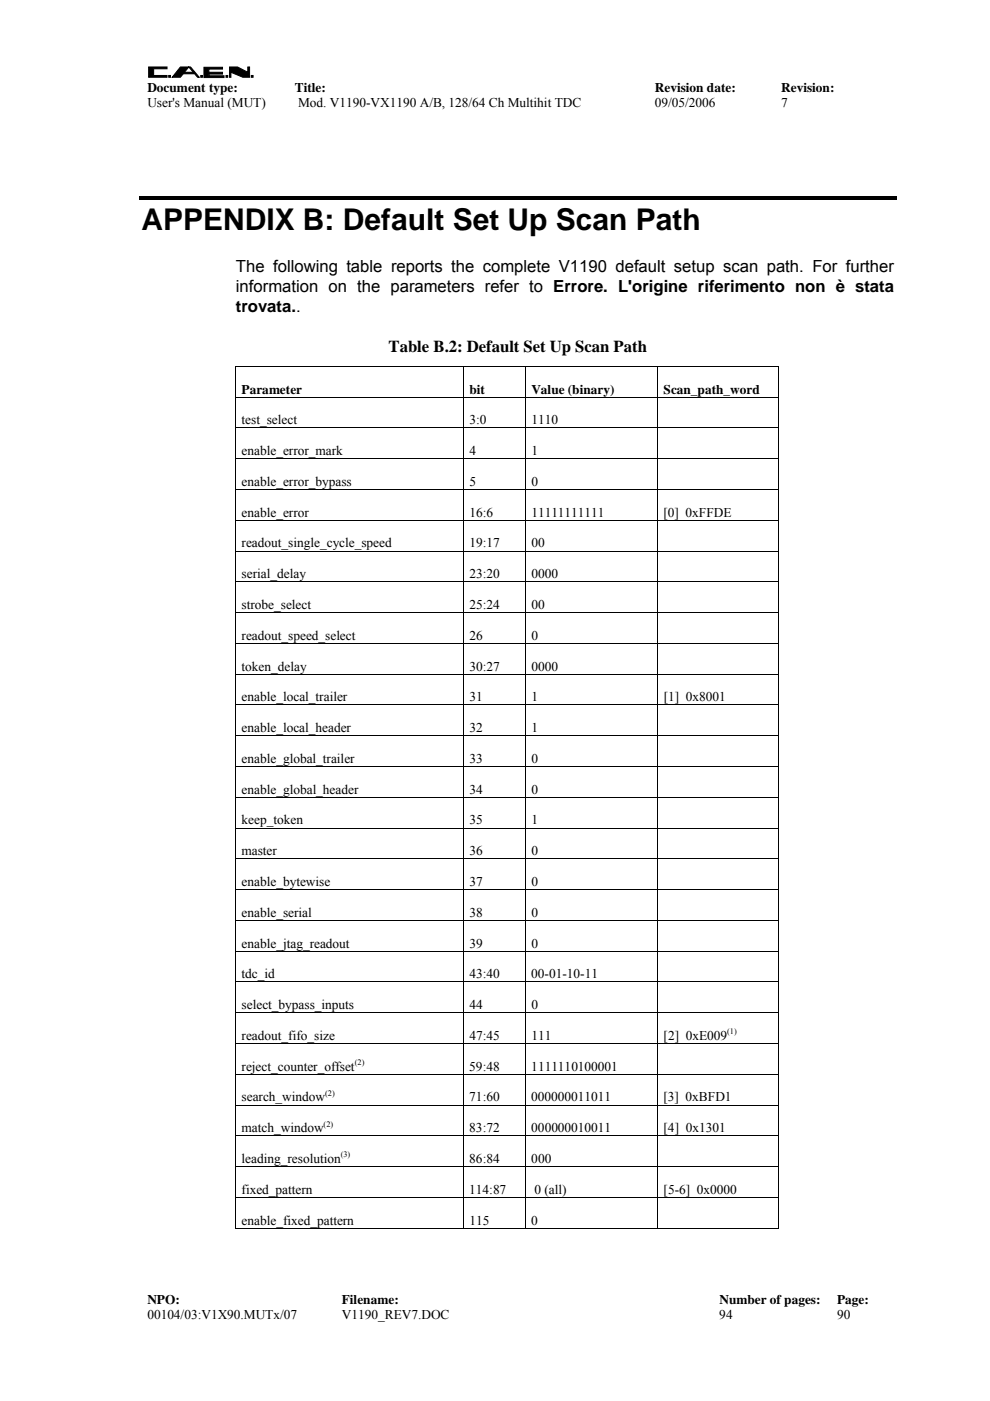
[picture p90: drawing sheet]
<svg xmlns="http://www.w3.org/2000/svg" width="210mm" height="297mm" viewBox="0 0 210 297" stroke-linecap="round" stroke-linejoin="round" font-family="sans-serif">
<defs><g id="words">
<text font-size="6.3" x="30" y="48.7">APPENDIX B: Default Set Up Scan Path</text>
<g font-size="3.5">
<text x="50" y="57.8">The following table reports the complete V1190 default setup scan path. For further</text>
<text x="50" y="62">information on the parameters refer to Errore. L'origine riferimento non è stata</text>
<text x="50" y="66.2">trovata..</text>
<text x="82.4" y="74.7">Table B.2: Default Set Up Scan Path</text>
</g>
<g font-size="2.8">
<text x="31.2" y="19.6">Document type:</text>
<text x="31.2" y="22.7">User's Manual (MUT)</text>
<text x="62.5" y="19.6">Title:</text>
<text x="63.2" y="22.7">Mod. V1190-VX1190 A/B, 128/64 Ch Multihit TDC</text>
<text x="138.9" y="19.6">Revision date:</text>
<text x="138.9" y="22.7">09/05/2006</text>
<text x="165.6" y="22.7">7</text>
<text x="165.6" y="19.6">Revision:</text>
<text x="51.2" y="83.5">Parameter</text>
<text x="99.5" y="83.5">bit</text>
<text x="112.7" y="83.5">Value (binary)</text>
<text x="140.7" y="83.5">Scan_path_word</text>
<text x="51.2" y="90">test_select</text>
<text x="99.5" y="90">3:0</text>
<text x="112.7" y="90">1110</text>
<text x="51.2" y="96.5">enable_error_mark</text>
<text x="99.5" y="96.5">4</text>
<text x="112.7" y="96.5">1</text>
<text x="51.2" y="103">enable_error_bypass</text>
<text x="99.5" y="103">5</text>
<text x="112.7" y="103">0</text>
<text x="51.2" y="109.5">enable_error</text>
<text x="99.5" y="109.5">16:6</text>
<text x="112.7" y="109.5">11111111111</text>
<text x="140.7" y="109.5">[0] 0xFFDE</text>
<text x="51.2" y="116.1">readout_single_cycle_speed</text>
<text x="99.5" y="116.1">19:17</text>
<text x="112.7" y="116.1">00</text>
<text x="51.2" y="122.6">serial_delay</text>
<text x="99.5" y="122.6">23:20</text>
<text x="112.7" y="122.6">0000</text>
<text x="51.2" y="129.1">strobe_select</text>
<text x="99.5" y="129.1">25:24</text>
<text x="112.7" y="129.1">00</text>
<text x="51.2" y="135.6">readout_speed_select</text>
<text x="99.5" y="135.6">26</text>
<text x="112.7" y="135.6">0</text>
<text x="51.2" y="142.2">token_delay</text>
<text x="99.5" y="142.2">30:27</text>
<text x="112.7" y="142.2">0000</text>
<text x="51.2" y="148.7">enable_local_trailer</text>
<text x="99.5" y="148.7">31</text>
<text x="112.7" y="148.7">1</text>
<text x="140.7" y="148.7">[1] 0x8001</text>
<text x="51.2" y="155.2">enable_local_header</text>
<text x="99.5" y="155.2">32</text>
<text x="112.7" y="155.2">1</text>
<text x="51.2" y="161.8">enable_global_trailer</text>
<text x="99.5" y="161.8">33</text>
<text x="112.7" y="161.8">0</text>
<text x="51.2" y="168.3">enable_global_header</text>
<text x="99.5" y="168.3">34</text>
<text x="112.7" y="168.3">0</text>
<text x="51.2" y="174.8">keep_token</text>
<text x="99.5" y="174.8">35</text>
<text x="112.7" y="174.8">1</text>
<text x="51.2" y="181.3">master</text>
<text x="99.5" y="181.3">36</text>
<text x="112.7" y="181.3">0</text>
<text x="51.2" y="187.9">enable_bytewise</text>
<text x="99.5" y="187.9">37</text>
<text x="112.7" y="187.9">0</text>
<text x="51.2" y="194.4">enable_serial</text>
<text x="99.5" y="194.4">38</text>
<text x="112.7" y="194.4">0</text>
<text x="51.2" y="200.9">enable_jtag_readout</text>
<text x="99.5" y="200.9">39</text>
<text x="112.7" y="200.9">0</text>
<text x="51.2" y="207.4">tdc_id</text>
<text x="99.5" y="207.4">43:40</text>
<text x="112.6" y="207.4">00-01-10-11</text>
<text x="51.2" y="214">select_bypass_inputs</text>
<text x="99.5" y="214">44</text>
<text x="112.7" y="214">0</text>
<text x="51.2" y="220.5">readout_fifo_size</text>
<text x="99.5" y="220.5">47:45</text>
<text x="112.7" y="220.5">111</text>
<text x="140.7" y="220.5">[2] 0xE009</text>
<text x="51.2" y="227">reject_counter_offset</text>
<text x="99.5" y="227">59:48</text>
<text x="112.7" y="227">1111110100001</text>
<text x="51.2" y="233.5">search_window</text>
<text x="99.5" y="233.5">71:60</text>
<text x="112.6" y="233.5">000000011011</text>
<text x="140.7" y="233.5">[3] 0xBFD1</text>
<text x="51.2" y="240.1">match_window</text>
<text x="99.5" y="240.1">83:72</text>
<text x="112.6" y="240.1">000000010011</text>
<text x="140.7" y="240.1">[4] 0x1301</text>
<text x="51.2" y="246.6">leading_resolution</text>
<text x="99.5" y="246.6">86:84</text>
<text x="112.7" y="246.6">000</text>
<text x="51.2" y="253.1">fixed_pattern</text>
<text x="99.5" y="253.1">114:87</text>
<text x="113.3" y="253.1">0 (all)</text>
<text x="140.7" y="253.1">[5-6] 0x0000</text>
<text x="51.2" y="259.7">enable_fixed_pattern</text>
<text x="99.5" y="259.7">115</text>
<text x="112.7" y="259.7">0</text>
<text x="31.2" y="279.7">00104/03:V1X90.MUTx/07</text>
<text x="31.2" y="276.5">NPO:</text>
<text x="72.5" y="276.5">Filename:</text>
<text x="72.5" y="279.7">V1190_REV7.DOC</text>
<text x="152.5" y="279.7">94</text>
<text x="152.5" y="276.5">Number of pages:</text>
<text x="177.5" y="276.5">Page:</text>
<text x="177.5" y="279.7">90</text>
</g>
<g font-size="1.8">
<text x="154.2" y="219.3">(1)</text>
<text x="75.2" y="225.8">(2)</text>
<text x="68.9" y="232.3">(2)</text>
<text x="68.6" y="238.8">(2)</text>
<text x="72.2" y="245.4">(3)</text>
</g>
</g></defs>
<g fill="#000" stroke="#000" stroke-width=".21">
<path d="M31.5 14.2h3.9v.4h-2.8v1.4h2.8v.4h-3.9z" fill-rule="evenodd"/>
<path d="M35.8 16h.4v.4h-.4z" fill-rule="evenodd"/>
<path d="M38.2 14.2h2.2l1.8 2.2h-.3l-1.9-2.2-1.8 2.2h-1.7z" fill-rule="evenodd"/>
<path d="M38.3 15.3h2.8v.3h-2.8z" fill-rule="evenodd"/>
<path d="M42.6 16h.3v.4h-.3z" fill-rule="evenodd"/>
<path d="M43.2 14.3h4v.3h-2.9v.7h2.9v.4h-2.9v.4h3.2v.3h-4.3z" fill-rule="evenodd"/>
<path d="M47.9 16h.4v.4h-.4z" fill-rule="evenodd"/>
<path d="M48.7 14.2h1.7l2.1 1.1v-1.1h.4v2.2h-1.4l-2.5-1.1v1.1h-.3z" fill-rule="evenodd"/>
<path d="M53.3 16h.4v.4h-.4z" fill-rule="evenodd"/>
</g>
<path d="M29.5 41.6h160.6v.8h-160.6zM49.9 77.6h.2v.2h-.2zM165.1 77.6h.1v.2h-.1zM165.1 260.3h.1v.2h-.1z" fill="#000"/>
<g fill="none" stroke="#000" stroke-width=".21">
<path d="M49.9 77.7h115.3M50 77.8v6.3M98.3 77.8v6.3M111.4 77.8v6.3M139.5 77.8v6.3M165.1 77.8v6.3M49.9 84.2h115.3M49.9 90.7h115.3M49.9 97.3h115.3M50 84.3v6.3M50 90.8v6.4M50 97.3v6.4"/>
<path d="M98.3 84.3v6.3M98.3 90.8v6.4M98.3 97.3v6.4M111.4 84.3v6.3M111.4 90.8v6.4M111.4 97.3v6.4M139.5 84.3v6.3M139.5 90.8v6.4M139.5 97.3v6.4M165.1 84.3v6.3M165.1 90.8v6.4M165.1 97.3v6.4"/>
<path d="M49.9 103.8h115.3M49.9 110.3h115.3M49.9 116.8h115.3M50 103.9v6.3M50 110.4v6.4M50 116.9v6.4M98.3 103.9v6.3M98.3 110.4v6.4M98.3 116.9v6.4M111.4 103.9v6.3M111.4 110.4v6.4M111.4 116.9v6.4"/>
<path d="M139.5 103.9v6.3M139.5 110.4v6.4M139.5 116.9v6.4M165.1 103.9v6.3M165.1 110.4v6.4M165.1 116.9v6.4M49.9 123.4h115.3M49.9 129.9h115.3M49.9 136.4h115.3M50 123.4v6.4M50 130v6.3M50 136.5v6.4"/>
<path d="M98.3 123.4v6.4M98.3 130v6.3M98.3 136.5v6.4M111.4 123.4v6.4M111.4 130v6.3M111.4 136.5v6.4M139.5 123.4v6.4M139.5 130v6.3M139.5 136.5v6.4M165.1 123.4v6.4M165.1 130v6.3M165.1 136.5v6.4"/>
<path d="M49.9 142.9h115.3M49.9 149.5h115.3M49.9 156h115.3M50 143v6.4M50 149.5v6.4M50 156.1v6.3M98.3 143v6.4M98.3 149.5v6.4M98.3 156.1v6.3M111.4 143v6.4M111.4 149.5v6.4M111.4 156.1v6.3"/>
<path d="M139.5 143v6.4M139.5 149.5v6.4M139.5 156.1v6.3M165.1 143v6.4M165.1 149.5v6.4M165.1 156.1v6.3M49.9 162.5h115.3M49.9 169h115.3M49.9 175.6h115.3M50 162.6v6.4M50 169.1v6.4M50 175.7v6.3"/>
<path d="M98.3 162.6v6.4M98.3 169.1v6.4M98.3 175.7v6.3M111.4 162.6v6.4M111.4 169.1v6.4M111.4 175.7v6.3M139.5 162.6v6.4M139.5 169.1v6.4M139.5 175.7v6.3M165.1 162.6v6.4M165.1 169.1v6.4M165.1 175.7v6.3"/>
<path d="M49.9 182.1h115.3M49.9 188.6h115.3M49.9 195.2h115.3M50 182.2v6.3M50 188.7v6.4M50 195.2v6.4M98.3 182.2v6.3M98.3 188.7v6.4M98.3 195.2v6.4M111.4 182.2v6.3M111.4 188.7v6.4M111.4 195.2v6.4"/>
<path d="M139.5 182.2v6.3M139.5 188.7v6.4M139.5 195.2v6.4M165.1 182.2v6.3M165.1 188.7v6.4M165.1 195.2v6.4M49.9 201.7h115.3M49.9 208.2h115.3M49.9 214.7h115.3M50 201.8v6.3M50 208.3v6.4M50 214.8v6.4"/>
<path d="M98.3 201.8v6.3M98.3 208.3v6.4M98.3 214.8v6.4M111.4 201.8v6.3M111.4 208.3v6.4M111.4 214.8v6.4M139.5 201.8v6.3M139.5 208.3v6.4M139.5 214.8v6.4M165.1 201.8v6.3M165.1 208.3v6.4M165.1 214.8v6.4"/>
<path d="M49.9 221.3h115.3M49.9 227.8h115.3M49.9 234.3h115.3M50 221.3v6.4M50 227.9v6.3M50 234.4v6.3M98.3 221.3v6.4M98.3 227.9v6.3M98.3 234.4v6.3M111.4 221.3v6.4M111.4 227.9v6.3M111.4 234.4v6.3"/>
<path d="M139.5 221.3v6.4M139.5 227.9v6.3M139.5 234.4v6.3M165.1 221.3v6.4M165.1 227.9v6.3M165.1 234.4v6.3M49.9 240.8h115.3M49.9 247.4h115.3M49.9 253.9h115.3M50 240.9v6.4M50 247.4v6.4M50 254v6.5"/>
<path d="M98.3 240.9v6.4M98.3 247.4v6.4M98.3 254v6.5M111.4 240.9v6.4M111.4 247.4v6.4M111.4 254v6.5M139.5 240.9v6.4M139.5 247.4v6.4M139.5 254v6.5M165.1 240.9v6.4M165.1 247.4v6.4M165.1 254v6.5"/>
<path d="M49.9 260.4h48.3M98.4 260.4h12.9M111.5 260.4h27.9M139.6 260.4h25.5"/>
</g>
<use href="#words"/>
</svg>
